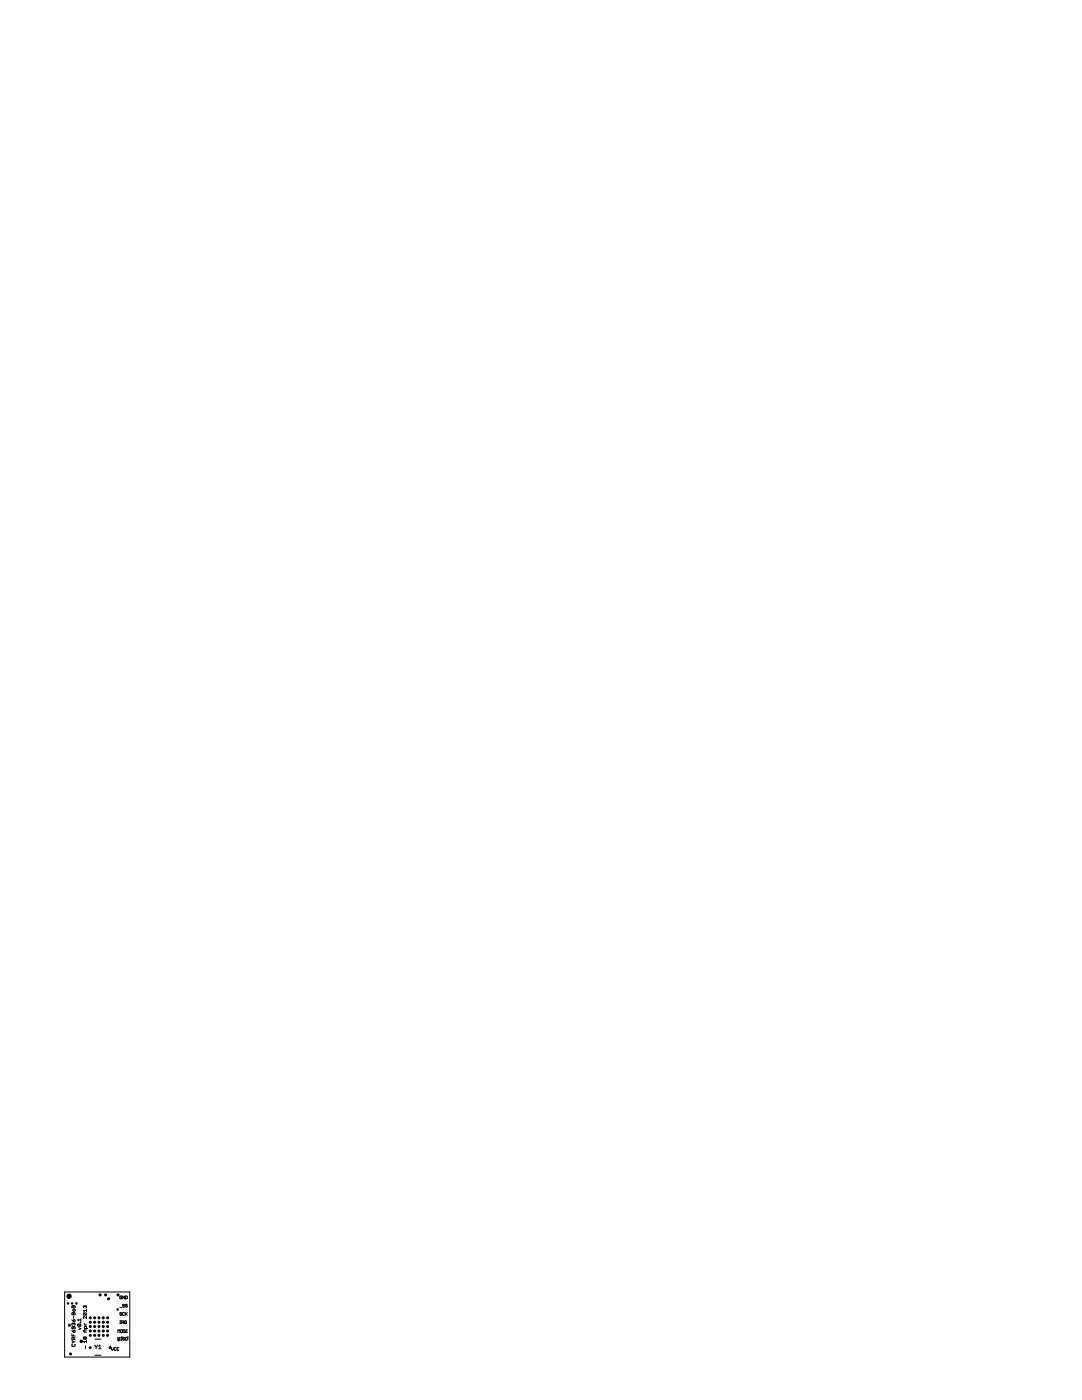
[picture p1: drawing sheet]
<svg xmlns="http://www.w3.org/2000/svg" width="216mm" height="279mm" viewBox="0 0 216 279" stroke-linecap="round" stroke-linejoin="round" font-family="sans-serif">
<g fill="none" stroke="#000" stroke-width=".2">
<path d="M12.9 257.8h13v13h-13zM24.3 258.7h-.4l.1 .5 .3-.1v-.2h-.2M24.8 258.6v.6l-.3-.6v.6M25 258.6l.4 .1-.1 .5h-.3zM14.3 266.2v.4h.7M14.3 267.6l.4 .2M14.3 265.5l.4 .4M14.3 263.4l.4 .4M14.5 268.3l-.2 .1 .2 .3h.4l.1-.1-.1-.3M14.5 260.6l.2 .1 .2-.1 .1 .4h-.7zM14.5 262l.2 .1 .2-.1 .1 .4h-.7zM14.6 261.4l.3-.1 .1 .3-.3 .1z"/>
<path d="M14.7 264.2l-.1-.1-.3 .1 .2 .3M14.7 264.8l-.1 .4-.3-.1 .2-.3h.4l.1 .1-.1 .3M14.7 263.5l.2-.1 .1 .3-.3 .1zM14.7 264.2l.1-.1 .2 .1-.1 .3M14.7 265.6l.2-.1 .1 .3-.3 .1zM14.7 267.8l-.4 .2M14.7 267.8h.3M14.7 260.7v.3M14.7 262.1v.3M14.7 262.7v.4M14.7 264.2v.1M14.7 266.4v.2"/>
<path d="M14.8 267.3v-.3l-.3-.1-.2 .4h.7M15 266.9l-.2 .2M15.6 264.2l-.1 .4 .5 .1M15.6 264.2h.4l.1 .2-.1 .3M15.6 264.2l.4 .5M15.7 265l.4 .2-.4 .2M16 263.9l.1 .1zM16.1 263.4h-.6l.2 .2M16.1 263.2v.4M16.7 262l-.1 .1 .1 .4h.5M16.7 262h.5l.1 .1-.1 .4M16.7 262l.5 .5"/>
<path d="M16.8 264.1l.3 .3M16.8 264.4h.5M16.9 266.9l-.1-.1-.2 .1 .1 .3 .2-.1M16.9 260.7l.2-.1 .2 .1-.1 .3M16.9 266.9l.2-.1 .2 .1-.1 .3-.3-.1M16.9 260.7l-.1-.1-.2 .1 .1 .3M16.9 260.7v.1M16.9 265.4v.4M16.9 266.9v.2M17 268.6v.6M17.3 267.7h-.7l.2 .2M17.3 261.3v.4"/>
<path d="M17.3 262.7v.5l-.6-.5-.1 .1 .1 .4M17.3 265.1v-.3l-.4-.1-.1 .4h.7M17.3 267.5v.4M17.3 265.4h-.5l-.2 .2 .2 .2h.5M17.3 261.5h-.7l.2 .2M18.9 267.3h1.2M18.9 270.5h1.2M18.9 268.4l.3 .4M19.2 268.8v.4M19.4 268.4l-.2 .4M19.7 268.7l.2-.3v.8M19.7 269.2h.5"/>
<path d="M22 268.6v.6M22.2 268.9v.4l.2 .2 .2-.2v-.4M23.2 269h-.4v.4h.4M23.5 265.9v-.5l.2 .2 .2-.2v.5M23.5 267.5v-.6l.2 .2 .2-.2v.6M23.7 269h-.4v.4h.4M23.9 261h.4M23.9 264.2h.2M23.9 263.6h.2M24 263.6v.6M24.1 266.9h.2M24.1 265.5h.4l-.1 .4-.3-.1z"/>
<path d="M24.1 267.5h.2M24.2 266.9v.6M24.3 262h-.4l.4 .3-.1 .2-.3-.1M24.3 264h.3l.1-.3-.4-.1v.6M24.3 266.7v.6M24.5 264l.2 .2M24.8 267h-.3l.3 .3-.1 .2-.2-.1M24.8 260.4h-.3l.3 .3v.2l-.3-.1M24.8 262h-.3v.4h.3M24.9 263.6l.3 .1-.1 .5-.3-.1zM25 265.5l-.3-.1v.2l.3 .2h-.3M25 264l.2 .2"/>
<path d="M25 261.9v.6M25.1 266.9l.3 .1-.1 .5-.3-.1zM25.1 262.2l.3 .3M25.2 265.4h.2M25.2 265.9h.2M25.3 265.4v.5M25.4 260.4h-.4l.4 .3-.1 .2-.3-.1M25.4 261.9l-.4 .4M25.5 266.7v.6"/>
</g>
<g fill="#000">
<circle cx="13.8" cy="258.7" r=".53"/>
<circle cx="20" cy="258.4" r=".3"/>
<circle cx="21.1" cy="258.4" r=".3"/>
<circle cx="21.7" cy="259.2" r=".3"/>
<circle cx="23.6" cy="258.4" r=".3"/>
<circle cx="13.6" cy="260.1" r=".25"/>
<circle cx="13.9" cy="264.5" r=".3"/>
<circle cx="14.1" cy="270.2" r=".3"/>
<circle cx="14.4" cy="260.1" r=".25"/>
<circle cx="15.2" cy="260.1" r=".25"/>
<circle cx="16.2" cy="267.7" r=".36"/>
<circle cx="18" cy="269" r=".3"/>
<circle cx="18" cy="263" r=".3"/>
<circle cx="18" cy="263.9" r=".3"/>
<circle cx="18" cy="264.7" r=".3"/>
<circle cx="18" cy="265.6" r=".3"/>
<circle cx="18" cy="266.5" r=".3"/>
<circle cx="18.9" cy="263" r=".3"/>
<circle cx="18.9" cy="263.9" r=".3"/>
<circle cx="18.9" cy="264.7" r=".3"/>
<circle cx="18.9" cy="266.5" r=".3"/>
<circle cx="18.9" cy="265.6" r=".3"/>
<circle cx="19.7" cy="263" r=".3"/>
<circle cx="19.7" cy="263.9" r=".3"/>
<circle cx="19.7" cy="264.7" r=".3"/>
<circle cx="19.7" cy="265.6" r=".3"/>
<circle cx="19.7" cy="266.5" r=".3"/>
<circle cx="20.6" cy="263" r=".3"/>
<circle cx="20.6" cy="263.9" r=".3"/>
<circle cx="20.6" cy="264.7" r=".3"/>
<circle cx="20.6" cy="265.6" r=".3"/>
<circle cx="20.6" cy="266.5" r=".3"/>
<circle cx="21.5" cy="263" r=".3"/>
<circle cx="21.5" cy="263.9" r=".3"/>
<circle cx="21.5" cy="264.7" r=".3"/>
<circle cx="21.5" cy="265.6" r=".3"/>
<circle cx="21.5" cy="266.5" r=".3"/>
<circle cx="22" cy="269" r=".3"/>
<circle cx="23.5" cy="261.3" r=".25"/>
<circle cx="23.7" cy="267.5" r=".25"/>
</g>
</svg>
